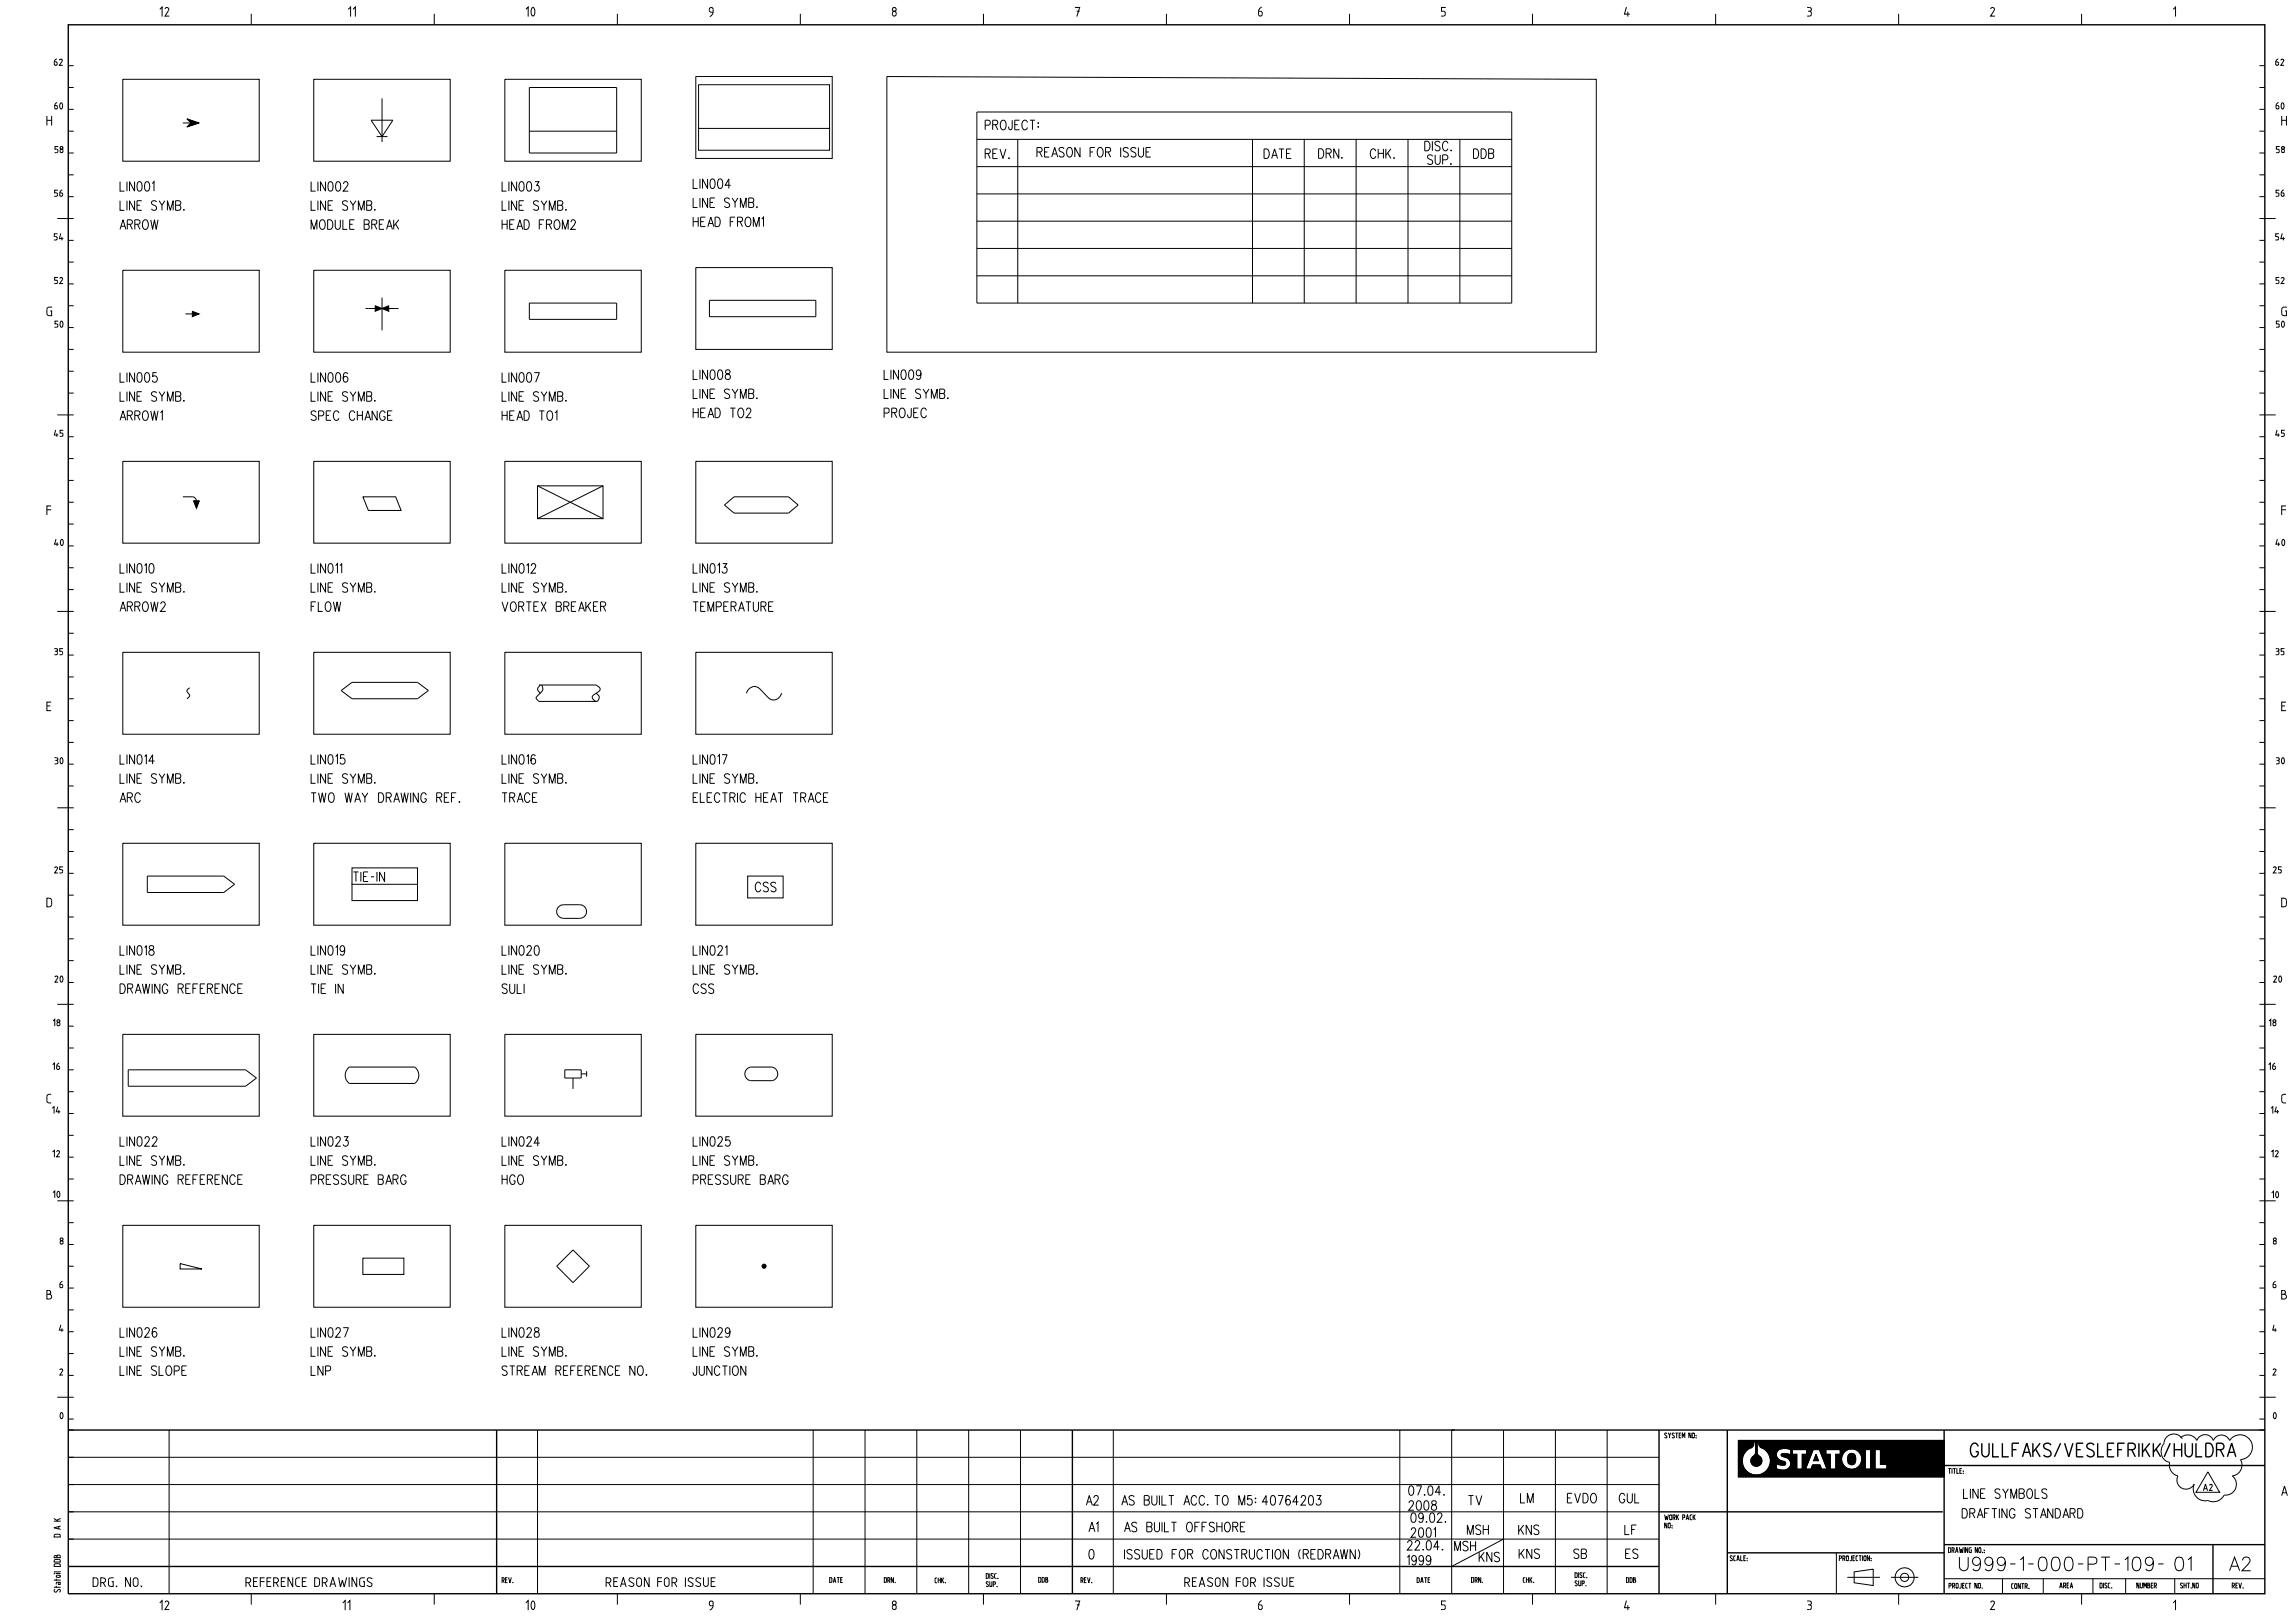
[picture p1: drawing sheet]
<svg xmlns="http://www.w3.org/2000/svg" width="841mm" height="594mm" viewBox="0 0 841 594" stroke-linecap="round" stroke-linejoin="round" font-family="sans-serif">
<defs><g id="words">
<g font-size="5">
<text x="722.1" y="533.8">GULLFAKS/VESLEFRIKK/HULDRA</text>
<text x="718" y="575.6">U999-1-000-PT-109-</text>
<text x="797" y="575.6">01</text>
<text x="817" y="575.6">A2</text>
</g>
<g font-size="3.5">
<text x="361" y="58.1">REV.</text>
<text x="463.2" y="58.1">DATE</text>
<text x="483.2" y="58">DRN.</text>
<text x="502.1" y="58.1">CHK.</text>
<text x="522.1" y="55.2">DISC.</text>
<text x="540" y="58.1">DDB</text>
<text x="523.1" y="60.2">SUP.</text>
<text x="44" y="70.1">LIN001</text>
<text x="114" y="70.1">LIN002</text>
<text x="184" y="70.1">LIN003</text>
<text x="254" y="69.1">LIN004</text>
<text x="44" y="77.1">LINE SYMB.</text>
<text x="114" y="77.1">LINE SYMB.</text>
<text x="184" y="77.1">LINE SYMB.</text>
<text x="254" y="76.1">LINE SYMB.</text>
<text x="254" y="83.1">HEAD FROM1</text>
<text x="44" y="84.1">ARROW</text>
<text x="114" y="84.1">MODULE BREAK</text>
<text x="184" y="84.1">HEAD FROM2</text>
<text x="44" y="140">LIN005</text>
<text x="114" y="140">LIN006</text>
<text x="184" y="140">LIN007</text>
<text x="254" y="139">LIN008</text>
<text x="324" y="139">LIN009</text>
<text x="44" y="147">LINE SYMB.</text>
<text x="114" y="147">LINE SYMB.</text>
<text x="184" y="147">LINE SYMB.</text>
<text x="254" y="146">LINE SYMB.</text>
<text x="324" y="146">LINE SYMB.</text>
<text x="44" y="154">ARROW1</text>
<text x="114" y="154">SPEC CHANGE</text>
<text x="184" y="154">HEAD TO1</text>
<text x="254" y="153">HEAD TO2</text>
<text x="324" y="153">PROJEC</text>
<text x="44" y="210">LIN010</text>
<text x="114" y="210">LIN011</text>
<text x="184" y="210">LIN012</text>
<text x="254" y="210">LIN013</text>
<text x="44" y="217">LINE SYMB.</text>
<text x="114" y="217">LINE SYMB.</text>
<text x="184" y="217">LINE SYMB.</text>
<text x="254" y="217">LINE SYMB.</text>
<text x="44" y="224">ARROW2</text>
<text x="114" y="224">FLOW</text>
<text x="184" y="224">VORTEX BREAKER</text>
<text x="254" y="224">TEMPERATURE</text>
<text x="44" y="280">LIN014</text>
<text x="114" y="280">LIN015</text>
<text x="184" y="280">LIN016</text>
<text x="254" y="280">LIN017</text>
<text x="44" y="287">LINE SYMB.</text>
<text x="114" y="287">LINE SYMB.</text>
<text x="184" y="287">LINE SYMB.</text>
<text x="254" y="287">LINE SYMB.</text>
<text x="44" y="294">ARC</text>
<text x="114" y="294">TWO WAY DRAWING REF.</text>
<text x="184" y="294">TRACE</text>
<text x="254" y="294">ELECTRIC HEAT TRACE</text>
<text x="129.5" y="323">TIE-IN</text>
<text x="276.8" y="326.8">CSS</text>
<text x="44" y="350">LIN018</text>
<text x="114" y="350">LIN019</text>
<text x="184" y="350">LIN020</text>
<text x="254" y="350">LIN021</text>
<text x="44" y="357">LINE SYMB.</text>
<text x="114" y="357">LINE SYMB.</text>
<text x="184" y="357">LINE SYMB.</text>
<text x="254" y="357">LINE SYMB.</text>
<text x="44" y="364">DRAWING REFERENCE</text>
<text x="114" y="364">TIE IN</text>
<text x="184" y="364">SULI</text>
<text x="254" y="364">CSS</text>
<text x="44" y="420">LIN022</text>
<text x="114" y="420">LIN023</text>
<text x="184" y="420">LIN024</text>
<text x="254" y="420">LIN025</text>
<text x="44" y="427">LINE SYMB.</text>
<text x="114" y="427">LINE SYMB.</text>
<text x="184" y="427">LINE SYMB.</text>
<text x="254" y="427">LINE SYMB.</text>
<text x="44" y="434">DRAWING REFERENCE</text>
<text x="114" y="434">PRESSURE BARG</text>
<text x="184" y="434">HGO</text>
<text x="254" y="434">PRESSURE BARG</text>
<text x="44" y="490">LIN026</text>
<text x="114" y="490">LIN027</text>
<text x="184" y="490">LIN028</text>
<text x="254" y="490">LIN029</text>
<text x="44" y="497">LINE SYMB.</text>
<text x="114" y="497">LINE SYMB.</text>
<text x="184" y="497">LINE SYMB.</text>
<text x="254" y="497">LINE SYMB.</text>
<text x="44" y="504">LINE SLOPE</text>
<text x="114" y="504">LNP</text>
<text x="184" y="504">STREAM REFERENCE NO.</text>
<text x="254" y="504">JUNCTION</text>
<text x="398.1" y="551.5">A2</text>
<text x="411.1" y="551.5">AS BUILT ACC. TO M5: 40764203</text>
<text x="516.2" y="548">07.04.</text>
<text x="538.1" y="551.5">TV</text>
<text x="557.2" y="550.7">LM</text>
<text x="574.4" y="550.7">EVDO</text>
<text x="593.4" y="550.7">GUL</text>
<text x="719.5" y="549.1">LINE SYMBOLS</text>
<text x="516.2" y="553.4">2008</text>
<text x="517.1" y="557.9">09.02.</text>
<text x="719" y="556.3">DRAFTING STANDARD</text>
<text x="399.1" y="561.3">A1</text>
<text x="412.1" y="561.3">AS BUILT OFFSHORE</text>
<text x="517.1" y="563.3">2001</text>
<text x="537.7" y="562.3">MSH</text>
<text x="556.5" y="562.3">KNS</text>
<text x="595.4" y="562.3">LF</text>
<text x="515.7" y="568">22.04.</text>
<text x="533" y="568.3">MSH</text>
<text x="399.1" y="571.3">0</text>
<text x="412.1" y="571.3">ISSUED FOR CONSTRUCTION (REDRAWN)</text>
<text x="515.7" y="573.5">1999</text>
<text x="542" y="572.3">KNS</text>
<text x="556.7" y="571.1">KNS</text>
<text x="576.7" y="571.1">SB</text>
<text x="595.7" y="571.1">ES</text>
</g>
<g font-size="2.5">
<text x="19.8" y="24.1">62</text>
<text x="833.8" y="24.1">62</text>
<text x="19.9" y="40.1">60</text>
<text x="833.9" y="40.1">60</text>
<text x="20" y="56.1">58</text>
<text x="834.1" y="56.1">58</text>
<text x="19.9" y="72.1">56</text>
<text x="833.9" y="72.1">56</text>
<text x="19.7" y="88.1">54</text>
<text x="833.8" y="88.1">54</text>
<text x="19.9" y="104.1">52</text>
<text x="833.9" y="104.1">52</text>
<text x="20" y="120.1">50</text>
<text x="834" y="120.1">50</text>
<text x="19.7" y="160">45</text>
<text x="833.8" y="160">45</text>
<text x="19.9" y="200">40</text>
<text x="833.9" y="200">40</text>
<text x="19.9" y="240">35</text>
<text x="833.9" y="240">35</text>
<text x="20" y="280">30</text>
<text x="834" y="280">30</text>
<text x="19.9" y="320">25</text>
<text x="832.9" y="320">25</text>
<text x="20" y="360">20</text>
<text x="833" y="360">20</text>
<text x="19.4" y="376">18</text>
<text x="831.5" y="376">18</text>
<text x="19.3" y="392">16</text>
<text x="831.3" y="392">16</text>
<text x="19.1" y="408">14</text>
<text x="832.2" y="408">14</text>
<text x="19.3" y="424">12</text>
<text x="832.3" y="424">12</text>
<text x="19.4" y="438.9">10</text>
<text x="832.4" y="439">10</text>
<text x="21.9" y="456">8</text>
<text x="832.9" y="456">8</text>
<text x="21.8" y="472">6</text>
<text x="832.8" y="472">6</text>
<text x="21.6" y="488">4</text>
<text x="832.7" y="488">4</text>
<text x="21.8" y="504">2</text>
<text x="832.8" y="504">2</text>
<text x="21.9" y="520">0</text>
<text x="832.9" y="520">0</text>
<text x="807.3" y="546.3">A2</text>
<text x="22.2" y="564.5" transform="rotate(-90 22.2 564.5)">D A K</text>
<text x="22.2" y="583.5" transform="rotate(-90 22.2 583.5)">Statoil DDB</text>
</g>
<g font-size="2">
<text x="610" y="527">SYSTEM NO:</text>
<text x="713.9" y="540">TITLE:</text>
<text x="610" y="557">WORK PACK</text>
<text x="610" y="560">NO:</text>
<text x="713.9" y="569">DRAWING NO.:</text>
<text x="634" y="572">SCALE:</text>
<text x="673.9" y="572">PROJECTION:</text>
<text x="183.9" y="580">REV.</text>
<text x="304" y="580">DATE</text>
<text x="324" y="580">DRN.</text>
<text x="342.6" y="580.1">CHK.</text>
<text x="361.3" y="578.5">DISC.</text>
<text x="361.3" y="581.5">SUP.</text>
<text x="380.5" y="579.9">DDB</text>
<text x="396" y="580">REV.</text>
<text x="519.2" y="580">DATE</text>
<text x="539.2" y="580">DRN.</text>
<text x="558.1" y="580">CHK.</text>
<text x="577.1" y="578.2">DISC.</text>
<text x="577.1" y="581.2">SUP.</text>
<text x="596" y="580">DDB</text>
<text x="754.7" y="582">AREA</text>
<text x="714.1" y="582.1">PROJECT NO.</text>
<text x="737.1" y="582.2">CONTR.</text>
<text x="769.5" y="582">DISC.</text>
<text x="782.9" y="582">NUMBER</text>
<text x="798.9" y="582">SHT.NO</text>
<text x="817.9" y="582">REV.</text>
</g>
</g></defs>
<g fill="none" stroke="#000" stroke-width=".37">
<path d="M58.5 3.5l.9-.9v3.5M60.5 3.3l.2-.4 .6-.2 .4 .3 .1 .6-1.3 2.3h1.5M92.1 5.1v4M127.6 3.5l.9-.9v3.5M129.4 3.5l.8-.9v3.5M159.1 5.1v4M192.7 3.5l.8-.9v3.5M194.9 2.9a.69 .69 0 0 1 .9 .1 .69 .69 0 0 1 .2 .8 1.37 1.37 0 0 1-.9 2l-.5-1.2zM226.2 5.1v4M261.3 4.5l-1.2-.3-.2-.8 .4-.6h.6l.3 .3 .1 1.4-.5 1.1-.7 .5M293.3 5.1v4M327.3 4.3l.7-.1 .4 .4v.8l-.5 .5-.5-.1-.4-.4z"/>
<path d="M360.4 5.1v4M393.9 2.7h1.7l-1 3.4M394.6 4.1h1M427.4 5.1v4M462.4 2.6l-.7 .4-.5 1.1v1.4l.4 .4 .6-.1 .4-.5-.1-.7-.6-.5h-.7M494.5 5.1v4M529.8 2.7h-1.6v1.4l1.1 .1 .3 .5v.7l-.4 .5h-1.1M561.6 5.1v4M596 2.6l-.7 2.6h1.9M596.5 4.3v1.8M628.7 5.1v4M662.2 2.7h1l.5 .4v.7l-.6 .3"/>
<path d="M662.6 4.1h.5M663.1 4.1l.6 .3 .1 1-.5 .5h-1.1M695.7 5.1v4M729.5 3.3l.2-.4 .5-.2 .5 .3 .1 .6-1.4 2.3h1.7M762.8 5.1v4M796.4 3.5l.8-.9v3.5M25 32.1h2M25 24.1h2M45 29.1h50v30h-50zM115 29.1h50v30h-50zM140 36v16M185 29.1h50v30h-50z"/>
<path d="M194 32.1h32v24h-32zM255 28h50v30.1h-50zM256 31.1h48v16h-48zM325 28l260 1.1v100h-260zM828 32.1h1.9M828 24.1h1.9M17.2 42.5v3.5M17.2 44.1h1.7M18.9 42.5v3.5M25 56.1h2M25 48.1h2M25 40.1h2"/>
<path d="M67 45.1h6M68.5 43.5l4.5 1.6-4.5 1.4 1.5-1.4zM68.6 43.6v.1M68.6 46.5h.1M68.7 43.6v.2M68.7 46.4v.1M68.8 43.7v.2M68.8 46.2v.3M68.9 43.7v.3M68.9 46.2v.2M69 43.7v.3M69 46v.4"/>
<path d="M69.1 43.8v.4M69.1 46v.4M69.2 43.8l.1 .5M69.3 45.7l-.1 .6M69.4 43.9v.6M69.4 45.7v.5M69.5 43.9v.7M69.5 45.6v.6M69.6 43.9v.7M69.6 45.4v.8M69.7 44v.8M69.7 45.4v.8"/>
<path d="M69.8 44v.9M69.8 45.3v.8M69.9 44v1M69.9 45.1v1M70 44v2M70.1 44.1v1.9M70.2 44.1v1.9M70.4 44.2l-.1 1.8M70.5 44.2v1.7M70.6 44.3v1.6M70.7 44.3v1.5M70.8 44.3v1.5"/>
<path d="M70.9 44.3v1.4M71 44.4v1.3M71.1 44.4v1.3M71.2 44.5v1.2M71.3 44.5v1.1M71.4 44.5v1.1M71.5 44.6v1M71.6 44.6v.9M71.7 44.6v.9M71.8 44.6v.8M71.9 44.7v.7M72 44.7v.7"/>
<path d="M72.1 44.8v.6M72.2 44.8v.5M72.3 44.8v.5M72.4 44.9v.4M72.5 44.9v.3M72.6 44.9v.3M72.7 45v.1M72.8 45v.1M72.9 45v.1M136 44h8l-4 6.1zM138 50.1h4M194 48.1h32"/>
<path d="M256 47.1v8h48v-8M358 41h196v70.1h-196zM358 51.1h196M361 45.9h1.2a.94 .94 0 0 0 .7-.9 .94 .94 0 0 0-.7-1h-1.2v3.6M363.8 45.7l1.6-.2 .2-.5-.2-.8-1.6-.2v3.6M364.7 45.7l.9 1.9M367.1 44.2l.3-.2a1.67 1.67 0 0 1 1.2 2.7 .91 .91 0 0 1-1.5 .7l-.5-1.2 .1-1.3zM370.9 44v2.7l-.2 .7h-.8l-.3-1M371.9 45.7h1M373 51.1v60M373.6 44h-1.7v3.6h1.7M376.5 44.9a1.04 1.04 0 0 0-1.2-.8 1.04 1.04 0 0 0-.8 1.3v.8a1.05 1.05 0 0 0 .7 1.3 1.05 1.05 0 0 0 1.3-.8"/>
<path d="M377.4 44h1.9M378.3 44v3.6M380 55.7l1.6-.2 .3-.4-.1-.7-.6-.4h-1.2v3.6M380.4 44.9v.3zM380.4 46.3v.4zM381 55.7l.9 1.9M382.8 55.7h1M384.5 54h-1.7v3.6h1.7M385.4 57.6l1.1-3.6 1.1 3.6M385.8 56.4h1.4M389.9 54.5a.98 .98 0 0 0-1-.5 .98 .98 0 0 0-.8 .9l.3 .5 1.3 .7 .2 .9a1.06 1.06 0 0 1-1.8 0M391.4 54.2l.3-.2a1.14 1.14 0 0 1 1.3 1.4v.8a1.09 1.09 0 0 1-1.1 1.4 1.09 1.09 0 0 1-1-1.4v-.8z"/>
<path d="M395.8 54v3.6l-1.9-3.6v3.6M399.5 55.7h1M401.2 54h-1.7v3.6M402.6 54.2l.3-.2a1.9 1.9 0 0 1 1.5 1.5 1.9 1.9 0 0 1-.7 1.9l-.3 .2a1.19 1.19 0 0 1-1.3-1.4v-.8zM405.1 55.7l1.6-.2 .3-.4-.3-.9-1.6-.2v3.6M406.1 55.7l.9 1.9M410.7 54v3.6M413.5 54.5a.98 .98 0 0 0-1.1-.5 .98 .98 0 0 0-.8 .9l.3 .5 1.3 .7 .3 .9a1.06 1.06 0 0 1-1.9 0M416.3 54.5a.93 .93 0 0 0-1.2-.5 .93 .93 0 0 0-.6 1.2l1.3 .7a.95 .95 0 0 1 .4 1.4 .95 .95 0 0 1-1.5 .1l-.3-.4M417.2 54v2.5a.95 .95 0 0 0 .9 1.1 .95 .95 0 0 0 1-1.1v-2.5M419.9 55.7h1.1M421.7 54h-1.8v3.6h1.8"/>
<path d="M459 51.1v60M477.9 51.1v60M497 51.1v60M516 51.1v60M535 51.1v60M828 56.1h1.9M828 48.1h1.9M828 40.1h1.9M836.1 44.1h1.8M836.1 42.5v3.5M837.9 42.5v3.5M25 72.1h2"/>
<path d="M25 64.1h2M358 71.1h196M358 61.1h196M828 72.1h1.9M828 64.1h1.9M21 80.1h6M25 96h2M25 88.1h2M45 99h50v30.1h-50zM115 99h50v30.1h-50zM185 99h50v30.1h-50zM255 98.1h50v29.9h-50z"/>
<path d="M358 91h196M358 81h196M828 80.1h5.9M828 96h1.9M828 88.1h1.9M19.1 112.5h-1.2l-.7 .6v1.9l.5 .6 1.2 .1v-1.8h-.5M25 112h2M25 104h2M68 115h3M71 114.5l1.3 .5-1.3 .5 .2-.5zM134 113.1h4M140 109.1v12"/>
<path d="M142 113.1h4M194 111.1h32v5.9h-32zM260 110h39v6.1h-39zM358 101.1h196M828 112h1.9M828 104h1.9M838 112.5h-1.2l-.6 .6-.1 1.9 .5 .6 1.3 .1v-1.8h-.5M25 136h2M25 128h2M25 120h2M828 136h1.9M828 128h1.9"/>
<path d="M828 120h1.9M21 152h6M25 144h2M828 152h5.9M828 144h1.9M25 176h2M25 168h2M25 160h2M45 169.1h50v29.9h-50zM115 169.1h50v29.9h-50zM185 169.1h50v29.9h-50zM197 178h24v12.1h-24z"/>
<path d="M197 178l24 12.1M221 178l-24 12.1M255 169.1h50v29.9h-50zM828 176h1.9M828 168h1.9M828 160h1.9M17.2 186.8h1.6M18.8 185.4h-1.6v3.3M25 192h2M25 184h2M67 182.1h3.4a1.5 1.5 0 0 1 1.6 1.4l.8 .8M71 183.5h2l-1 2.7z"/>
<path d="M71 183.6l1.4 1.5M71 183.8l1.4 1.4M71.1 183.5l1.4 1.5M71.1 184l1.3 1.3M71.2 183.5l1.3 1.3M71.2 184.3l1.1 1.1M71.3 183.5l1.3 1.3M71.3 184.5l1 1M71.4 184.7l.9 .9M71.5 183.5l1.1 1.2M71.5 185l.7 .7M71.6 185.2l.6 .6"/>
<path d="M71.6 183.5l1.1 1-.9-1M71.7 185.4l.4 .5M71.8 185.7l.3 .3M71.8 185.9l.3 .2M71.9 183.5l.8 .8M72 186.1v.1M72.2 183.5l.6 .7M72.3 183.5l.6 .5M72.5 183.5l.4 .5M72.6 183.5l.3 .3M72.8 183.5l.2 .2M72.9 183.5l.1 .2"/>
<path d="M133 182.1h12l2 4.9h-12zM265.5 185.1l3.5-3h20l3.5 3-3.5 2.9h-20zM828 192h1.9M828 184h1.9M836.1 186.8h1.6M837.7 185.4h-1.6v3.3M25 216h2M25 208h2M25 200h2M828 216h1.9M828 208h1.9M828 200h1.9"/>
<path d="M21 224h6M25 232.1h2M45 239h50v30h-50zM115 239h50v30h-50zM185 239h50v30h-50zM255 239h50v30h-50zM828 224h5.9M828 232.1h1.9M17.2 258.7h1.2M18.8 257.3h-1.6v3.1h1.6M25 256.1h2M25 248.1h2"/>
<path d="M25 240.1h2M69.5 252l-1 1 1 1.8-1 1.3M125 253l4-3h24l4 3-4 3.1h-24zM197.5 251h21l1 .8 .5 .7-.5 .8-2.1 1.4a1.28 1.28 0 0 0 .8 2.2 1.28 1.28 0 0 0 1.3-1.9l-1-1M198 251l-.7 .8a1.03 1.03 0 0 0 0 1.5l.7 .7M198.5 251a1.98 1.98 0 0 1-.5 3l-1.5 1.5 .1 .6 .9 .9h21M273.5 254a2.97 2.97 0 0 1 5-1.5l2.9 3a2.93 2.93 0 0 0 3 .8 2.93 2.93 0 0 0 2.1-2.3M828 256.1h1.9M828 248.1h1.9M828 240.1h1.9M836.1 258.7h1.3M837.7 257.3h-1.6v3.1h1.6"/>
<path d="M25 272.1h2M25 264.1h2M828 272.1h1.9M828 264.1h1.9M21 296h6M25 288h2M25 280h2M828 296h5.9M828 288h1.9M828 280h1.9M25 312h2M25 304h2"/>
<path d="M45 309h50v30h-50zM115 309h50v30h-50zM185 309h50v30h-50zM255 309h50v30h-50zM828 312h1.9M828 304h1.9M17.2 329.1l1.2 .1 .5 .6v1.8l-.6 .7h-1.1zM25 336h2M25 328h2M25 320h2M54 321h28l4 3-4 3h-28zM129 324v-6h24v6h-24v6h24v-6"/>
<path d="M204.9 332.1l.7-.4 .9-.2h6a2.5 2.5 0 0 1 2.5 2.5 2.5 2.5 0 0 1-2.5 2.5h-6a2.48 2.48 0 0 1-2.4-1.6 2.48 2.48 0 0 1 .8-2.8zM274 321h13v8h-13zM828 336h1.9M828 328h1.9M828 320h1.9M836.1 329.1l1.3 .1 .5 .6v1.8l-.6 .7h-1.2zM25 352h2M25 344h2M828 352h1.9M828 344h1.9M21 368h6M25 376h2"/>
<path d="M25 360h2M45 379h50v30h-50zM115 379h50v30h-50zM185 379h50v30h-50zM255 379h50v30h-50zM828 368h5.9M828 376h1.9M828 360h1.9M25 392h2M25 384h2M47 392h43l4 3-4 3h-43zM127.4 391.6l.6-.6h24a3.7 3.7 0 0 1 0 6h-24a3.7 3.7 0 0 1-.6-5.4z"/>
<path d="M207 392h6v3h-6zM210 395v4M213 393.5h2M215 392.5v2M273.5 391.9l1.5-.9h8a2.55 2.55 0 0 1 2 2.5 2.55 2.55 0 0 1-2 2.5h-8a2.53 2.53 0 0 1-1.5-4.1zM828 392h1.9M828 384h1.9M18.8 401h-1l-.6 .7 .1 2 .5 .4 1 .1M25 416h2M25 408h2M25 400h2M828 416h1.9"/>
<path d="M828 408h1.9M828 400h1.9M837.7 401h-1l-.6 .7 .1 2 .5 .4 1 .1M25 432h2M25 424h2M828 432h1.9M828 424h1.9M21 440h6M25 456h2M25 448h2M45 449h50v30h-50zM115 449h50v30h-50z"/>
<path d="M185 449h50v30h-50zM210 458l6 6-6 6-6-6zM255 449h50v30h-50zM828 440h5.9M828 456h1.9M828 448h1.9M17.2 474.3h.8a.87 .87 0 0 1 .9 .8 .87 .87 0 0 1-.9 .9h-.8v-3.1h.8l.5 .3v.7l-.6 .4M22.9 469.5l-.7 .5-.3 .8M25 480h2M25 472h2M25 464h2M66 463l8 2h-8z"/>
<path d="M133 461h15v6h-15zM828 480h1.9M828 472h1.9M828 464h1.9M833.9 469.5l-.7 .6-.2 .7M836.1 474.3h.9a.87 .87 0 0 1 .9 .8 .87 .87 0 0 1-.9 .9h-.9v-3.1h1l.4 .5-.1 .6-.6 .3M25 496h2M25 488h2M828 496h1.9M828 488h1.9M21 512h6M25 504h2"/>
<path d="M828 512h5.9M828 504h1.9M25 534h582.9M25 524h2M25 520h2M62 524v60M197 524v60M298 524v60M317 524v60M336 524v60M355 524v60M374 524v60"/>
<path d="M408 524v60M513 524v60M532 524v60M551 524v60M570 524v60M588.9 524v60M637 527.8h75.4v13.5h-75.4zM637.1 527.8v13.5M637.2 527.8v13.5M637.3 527.8v13.5M637.4 527.8v13.5M637.5 527.8v13.5"/>
<path d="M637.6 527.8v13.5M637.7 527.8v13.5M637.8 527.8v13.5M637.9 527.8v13.5M638 527.8v13.5M638.1 527.8v13.5M638.2 527.8v13.5M638.4 527.8v13.5M638.5 527.8v13.5M638.6 527.8v6.8M638.6 536.1v5.2M638.7 527.8v6.3"/>
<path d="M638.7 536.6v4.7M638.8 527.8v5.9M638.8 536.9v4.4M638.9 527.8v5.6M638.9 537.2v4.1M639 527.8v5.4M639 537.4v3.9M639.1 527.8v5.2M639.1 537.6v3.7M639.2 527.8v5M639.2 537.8v3.5M639.3 538v3.3"/>
<path d="M639.4 527.8l-.1 4.9M639.5 527.8v4.6M639.5 538.3v3M639.6 527.8v4.4M639.6 538.4v2.9M639.7 527.8v4.3M639.7 538.5v2.8M639.8 527.8v4.2M639.8 538.6v2.7M639.9 527.8v4.1M639.9 538.8v2.5M640 527.8v4"/>
<path d="M640 538.9v2.4M640.1 527.8v3.9M640.1 539v2.3M640.2 527.8v3.8M640.2 539.1v2.2M640.3 527.8v3.7M640.3 539.1v2.2M640.4 539.2v2.1M640.5 527.8l-.1 3.6M640.6 527.8v3.5M640.6 539.4v1.9M640.7 527.8v3.4"/>
<path d="M640.7 539.4v1.9M640.8 527.8v3.3M640.8 539.5v1.8M640.9 527.8v3.3M640.9 539.6v1.7M641 527.8v3.2M641 539.6v1.7M641.1 527.8v3.1M641.1 539.7v1.6M641.2 527.8v3.1M641.2 539.8v1.5M641.3 527.8v3"/>
<path d="M641.3 539.8v1.5M641.4 527.8v3M641.4 539.9v1.4M641.5 539.9v1.4M641.6 527.8l-.1 2.9a2.04 2.04 0 0 0 1.2-2.3h.6M641.6 534.9v.8M641.7 527.8v2.8M641.7 534.6v1.4M641.7 540v1.3M641.8 527.8v2.7M641.8 534.3v2M641.9 527.8v2.7"/>
<path d="M641.9 534.1v2.3M642 527.8v2.6M642 534v2.6M642 534a2.06 2.06 0 0 0 .2 2.8 2.06 2.06 0 0 0 2.8 0 2.06 2.06 0 0 0 .2-2.8M642.1 527.8v2.5M642.1 533.9v2.8M642.2 527.8v2.4M642.2 533.8v3M642.3 527.8v2.3M642.3 533.7v3.2M642.4 527.8v2.2M642.4 533.6v3.4"/>
<path d="M642.5 527.8v2M642.5 533.5v3.5M642.7 527.8l-.1 1.8M642.7 533.4v3.7M642.8 527.8v.6M642.8 533.3v3.9M642.9 527.8v.6M642.9 533.3v3.9M643 527.8v.6M643 533.1v4.2M643.1 527.8v.6M643.1 533v4.3"/>
<path d="M643.2 527.8v.6M643.2 532.8v4.5M643.3 527.8v4.8l-.3 .5-1 .9M643.3 532.4v4.9M643.4 527.8v9.6M643.5 527.8v9.6M643.6 527.8v9.6M643.7 527.8v9.6M643.8 527.8v9.6M643.9 532.1l.3 1 1 .9M644 527.8v.6M644 532.7v4.6"/>
<path d="M644.1 527.8v.6M644.1 533v4.3M644.2 527.8v.6M644.2 533.1v4.2M644.3 527.8v.6M644.3 533.2v4M644.4 527.8v.6M644.4 533.3v3.9M644.5 527.8v1.1M644.5 533.4v3.7M644.6 527.8v1.8M644.6 533.5v3.6"/>
<path d="M644.7 527.8v2M644.7 533.5v3.6M644.8 527.8v2.2M644.8 533.6v3.4M644.9 527.8l.1 2.4M644.9 533.7v3.2M645.1 527.8v2.5M645.1 533.9v2.8M645.2 527.8v2.6M645.2 534v2.6M645.3 527.8v2.7M645.3 534.1v2.4"/>
<path d="M645.4 527.8v2.7M645.4 534.2v2.1M645.5 527.8v2.8M645.5 534.4v1.8M645.5 540v1.3M645.6 527.8v2.9M645.6 534.7v1.2M645.6 539.9v1.4M645.7 527.8v2.9a2.04 2.04 0 0 1-1.2-2.3h-.6M645.7 539.9v1.4M645.8 527.8v3M645.8 539.9v1.4"/>
<path d="M645.9 527.8v3M645.9 539.8v1.5M646 527.8l.1 3.1M646.1 539.7v1.6M646.2 527.8v3.2M646.2 539.6v1.7M646.3 527.8v3.3M646.3 539.6v1.7M646.4 527.8v3.3M646.4 539.5v1.8M646.5 527.8v3.4M646.5 539.4v1.9"/>
<path d="M646.6 527.8v3.5M646.6 539.3v2M646.7 527.8v3.5M646.7 539.3v2M646.8 527.8v3.6M646.8 539.2v2.1M646.9 527.8v3.7M646.9 539.1v2.2M647 527.8v3.8M647 539.1v2.2M647.1 527.8l.1 4M647.2 538.8v2.5"/>
<path d="M647.3 527.8v4.1M647.3 538.8v2.5M647.4 527.8v4.2M647.4 538.6v2.7M647.5 527.8v4.3M647.5 538.5v2.8M647.6 527.8v4.4M647.6 538.4v2.9M647.7 527.8v4.6M647.7 538.2v3.1M647.8 527.8v4.7M647.8 538.1v3.2"/>
<path d="M647.9 527.8v4.9M647.9 538v3.3M648 527.8v5M648 537.8v3.5M648.1 527.8v5.2M648.1 537.6v3.7M648.2 527.8l.1 5.7M648.3 537.1v4.2M648.4 527.8v6M648.4 536.9v4.4M648.5 527.8v6.3M648.5 536.5v4.8"/>
<path d="M648.6 527.8v6.8M648.6 536v5.3M648.7 527.8v13.5M648.8 527.8v13.5M648.9 527.8v13.5M649 527.8v13.5M649.1 527.8v13.5M649.2 527.8v13.5M649.3 527.8v13.5M649.4 527.8v13.5M649.6 527.8v13.5M649.7 527.8v13.5"/>
<path d="M649.8 527.8v13.5M649.9 527.8v13.5M650 527.8v13.5M650.1 527.8v13.5M650.2 527.8v13.5M650.3 527.8v13.5M650.4 527.8v13.5M650.5 527.8v13.5M650.7 527.8v13.5M650.8 527.8v13.5M650.9 527.8v13.5M651 536.5l1.9 .4"/>
<path d="M651 538.1l.1 3.2M651 527.8v4.8M651 533.5v7.8M651.1 527.8v4.4M651.1 533.8v2.7M651.2 527.8v4.2M651.2 534v2.6M651.2 538.2v3.1M651.3 527.8v4.1M651.3 534.2v2.4M651.3 538.2v3.1M651.4 527.8v3.9"/>
<path d="M651.4 534.3v2.3M651.4 538.2v3.1M651.5 527.8v3.8M651.5 534.4v2.2M651.5 538.2v3.1M651.6 534.5l.1 2.2M651.6 538.3v3M651.7 527.8l-.1 3.7M651.8 527.8v3.5M651.8 534.7v2M651.8 538.3v3M651.9 527.8v3.5"/>
<path d="M651.9 534.8v2M651.9 538.4v2.9M652 527.8v3.4M652 534.9v1.9M652 538.4v2.9M652.1 527.8v3.3M652.1 534.9v1.9M652.1 538.4v2.9M652.2 527.8v3.3M652.2 535v1.8M652.2 538.4v2.9M652.3 527.8v3.3"/>
<path d="M652.3 535v1.9M652.3 538.5v2.8M652.4 527.8v3.3M652.4 535.1v1.8M652.4 538.5v2.8M652.5 527.8v3.2M652.5 535.2v1.7M652.5 538.5v2.8M652.6 527.8v3.2M652.6 535.2v1.7M652.6 538.5v2.8M652.7 527.8v3.2"/>
<path d="M652.7 535.2v1.7M652.7 538.5v2.8M652.8 532.7v.9M652.9 527.8v3.2M652.9 532.7v1M652.9 535.3v1.6M652.9 538.5v2.8M653 527.8v3.1M653 532.6v1.1M653 535.3v1.6M653 538.5v2.8M653.1 527.8v3.1"/>
<path d="M653.1 532.6v1.2M653.1 535.3v1.6M653.1 538.6v2.7M653.2 532.6v1.2a2.79 2.79 0 0 1 3 3.1 2.46 2.46 0 0 1-2.1 1.7v2.7M653.2 527.8v3.1M653.2 535.4v1.5M653.2 538.6v2.7M653.3 527.8l-.1 3.1a2.22 2.22 0 0 0-2.3 2.2 2.22 2.22 0 0 0 2.2 2.3l.9 .1 .4 .6-.3 .8h-1.2M653.3 532.6v1.2M653.3 535.4v1.5M653.3 538.6v2.7M653.4 527.8v3.1"/>
<path d="M653.4 532.6v1.2M653.4 535.4v1.5M653.4 538.6v2.7M653.5 527.8v3.1M653.5 532.6v1.2M653.5 535.4v1.5M653.5 538.6v2.7M653.6 527.8v3.1M653.6 532.6v1.3M653.6 535.5v1.4M653.6 538.6v2.7M653.7 527.8v3.1"/>
<path d="M653.7 532.6v1.3M653.7 535.5v1.4M653.7 538.6v2.7M653.8 527.8v3.1M653.8 532.6l.1 1.4M653.8 535.5v1.4M653.8 538.6v2.7M654 527.8v3.1M654 532.6v1.4M654 535.6v1.3M654 538.6v2.7M654.1 527.8v3.1"/>
<path d="M654.1 532.6v1.4M654.1 535.6v1.3M654.2 527.8v3.1M654.2 532.6v1.4M654.2 535.7v1.1M654.2 538.5v2.8M654.3 527.8v3.1M654.3 532.6v1.5M654.3 535.9v.7M654.3 538.5v2.8M654.4 527.8v3.1M654.4 532.6v1.5"/>
<path d="M654.4 538.5v2.8M654.5 527.8v3.2M654.5 532.6v1.5M654.5 538.5v2.8M654.6 527.8v3.2M654.6 532.6v1.6M654.6 538.5v2.8M654.7 527.8v3.2M654.7 532.6v1.6M654.7 538.4v2.9M654.8 527.8v3.2M654.8 532.6v1.6"/>
<path d="M654.8 538.4v2.9M654.9 527.8v3.2M654.9 532.7l.1 1.6M655 538.3v3M655.1 527.8v3.2M655.1 532.7v1.7M655.1 538.2v3.1M655.2 527.8v3.3M655.2 532.7v1.7M655.2 538.2v3.1M655.3 527.8v3.3M655.3 532.7v1.8"/>
<path d="M655.3 538.1v3.2M655.4 527.8v3.3M655.4 532.7v1.9M655.4 538v3.3M655.5 527.8v3.3M655.5 532.7v2M655.5 538v3.3M655.6 527.8v3.3M655.6 532.7v2.1M655.6 537.8v3.5M655.7 527.8v3.3M655.7 532.8v2.1"/>
<path d="M655.7 537.7v3.6M655.8 527.8v3.4M655.8 532.8v2.3M655.8 537.6v3.7M655.9 527.8v3.4M655.9 532.8v2.4M655.9 537.4v3.9M656 527.8l.2 3.5M656 532.8v2.7M656 537.3v4M656.1 527.8v3.4M656.1 532.8v2.9"/>
<path d="M656.1 537v4.3M656.2 527.8v8.4M656.2 536.6v4.7M656.3 527.8v13.5M656.4 527.8v13.5M656.5 527.8v13.5M656.6 527.8v13.5M656.7 527.8v13.5M656.8 531.2h5.3v1.7h-1.7v5.4h-1.9v-5.4h-1.7zM656.8 527.8v13.5M656.9 527.8v3.4M656.9 532.9v8.4"/>
<path d="M657 527.8v3.4M657 532.9v8.4M657.1 527.8v3.4M657.1 532.9v8.4M657.2 527.8v3.4M657.2 532.9v8.4M657.3 527.8v3.4M657.3 532.9v8.4M657.4 527.8v3.4M657.4 532.9v8.4M657.5 527.8v3.4M657.5 532.9v8.4"/>
<path d="M657.6 527.8v3.4M657.6 532.9v8.4M657.7 527.8v3.4M657.7 532.9v8.4M657.8 527.8v3.4M657.8 532.9v8.4M657.9 527.8v3.4M657.9 532.9v8.4M658 527.8v3.4M658 532.9v8.4M658.1 527.8v3.4M658.1 532.9v8.4"/>
<path d="M658.2 527.8v3.4M658.2 532.9v8.4M658.3 527.8v3.4M658.3 532.9v8.4M658.4 527.8v3.4M658.4 532.9v8.4M658.5 527.8v3.4M658.5 538.3v3M658.6 527.8v3.4M658.6 538.3v3M658.7 527.8v3.4M658.7 538.3v3"/>
<path d="M658.8 527.8v3.4M658.8 538.3v3M658.9 527.8v3.4M658.9 538.3v3M659 527.8v3.4M659 538.3v3M659.1 527.8v3.4M659.1 538.3v3M659.2 527.8v3.4M659.2 538.3v3M659.3 527.8v3.4M659.3 538.3v3"/>
<path d="M659.4 527.8v3.4M659.4 538.3v3M659.5 527.8v3.4M659.5 538.3v3M659.6 527.8v3.4M659.6 538.3v3M659.7 527.8v3.4M659.7 538.3v3M659.8 527.8v3.4M659.8 538.3v3M659.9 527.8v3.4M659.9 538.3v3"/>
<path d="M660 527.8v3.4M660 538.3v3M660.1 527.8v3.4M660.1 538.3v3M660.2 527.8v3.4M660.2 538.3v3M660.3 527.8v3.4M660.3 538.3v3M660.4 527.8v3.4M660.4 538.3v3M660.5 527.8v3.4M660.5 532.9v8.4"/>
<path d="M660.6 527.8v3.4M660.6 532.9v8.4M660.7 527.8v3.4M660.7 532.9v8.4M660.8 527.8v3.4M660.8 532.9v8.4M660.9 527.8v3.4M660.9 532.9v8.4M661 527.8v3.4M661 532.9v8.4M661.1 527.8v3.4M661.1 532.9v8.4"/>
<path d="M661.2 527.8v3.4M661.2 532.9v8.4M661.3 527.8v3.4M661.3 532.9v8.4M661.4 527.8v3.4M661.4 532.9v8.4M661.5 527.8v3.4M661.5 532.9v8.4M661.6 527.8v3.4M661.6 532.9v8.4M661.7 527.8v3.4M661.7 532.9v8.4"/>
<path d="M661.8 527.8v3.4M661.8 532.9v5.1M661.8 538.3v3M661.9 527.8v3.4M661.9 532.9v4.8M661.9 538.3v3M662 527.8v3.4M662 532.9v4.5M662 538.3v3M662.1 527.8v9.4M662.1 538.3v3M662.2 527.8v9.1"/>
<path d="M662.2 538.3v3M662.3 527.8v8.9M662.3 538.3v3M662.4 527.8v8.6M662.4 538.3v3M662.5 527.8v8.4M662.5 538.3v3M662.6 527.8v8.1M662.6 538.3v3M662.7 527.8v7.9M662.7 538.3v3M662.8 527.8v7.6"/>
<path d="M662.8 538.3v3M662.9 527.8v7.4M662.9 538.3v3M663 527.8v7.1M663 538.3v3M663.1 527.8v6.8M663.1 538.3v3M663.2 527.8v6.6M663.2 538.3v3M663.3 527.8v6.3M663.3 538.3v3M663.4 527.8v6.1"/>
<path d="M663.4 538.3v3M663.5 527.8v5.8M663.5 538.3v3M663.6 527.8v5.6M663.6 538.3v3M663.7 527.8v5.3M663.7 538.1v3.2M663.8 527.8v5.1M663.8 537.8v3.5M663.9 527.8v4.8M663.9 537.6v3.7M664 527.8v4.6"/>
<path d="M664 537.3v4M664.1 527.8v4.3M664.1 537.1v4.2M664.2 527.8v4.1M664.2 536.9v4.4M664.3 527.8v3.8M664.3 536.8v4.5M664.4 527.8v3.5M664.4 536.8v4.5M664.5 531.2h2.2l2.8 7.1h-2l-.6-1.5h-2.7l-.6 1.5h-1.9zM664.5 527.8v3.4M664.5 536.8v4.5"/>
<path d="M664.6 527.8v3.4M664.6 536.8v4.5M664.7 527.8v3.4M664.7 535v.3M664.7 536.8v4.5M664.8 527.8v3.4M664.8 534.7v.6M664.8 536.8v4.5M664.9 527.8v3.4M664.9 534.5v.8M664.9 536.8v4.5M665 527.8v3.4"/>
<path d="M665 534.2v1.1M665 536.8v4.5M665.1 527.8v3.4M665.1 533.9v1.4M665.1 536.8v4.5M665.2 527.8v3.4M665.2 533.7v1.6M665.2 536.8v4.5M665.3 527.8v3.4M665.3 533.4v1.9M665.3 536.8v4.5M665.4 527.8v3.4"/>
<path d="M665.4 533.1v2.2M665.4 536.8v4.5M665.5 532.9l.9 2.4h-1.8zM665.5 527.8v3.4M665.5 532.9v2.4M665.5 536.8v4.5M665.6 527.8v3.4M665.6 533.1v2.2M665.6 536.8v4.5M665.7 527.8v3.4M665.7 533.4v1.9M665.7 536.8v4.5"/>
<path d="M665.8 527.8v3.4M665.8 533.7v1.6M665.8 536.8v4.5M665.9 527.8v3.4M665.9 533.9v1.4M665.9 536.8v4.5M666 527.8v3.4M666 534.2v1.1M666 536.8v4.5M666.1 527.8v3.4M666.1 534.5v.8M666.1 536.8v4.5"/>
<path d="M666.2 527.8v3.4M666.2 534.7v.6M666.2 536.8v4.5M666.3 527.8v3.4M666.3 535v.3M666.3 536.8v4.5M666.4 527.8v3.4M666.4 536.8v4.5M666.5 527.8v3.4M666.5 536.8v4.5M666.6 527.8v3.4M666.6 536.8v4.5"/>
<path d="M666.7 527.8v3.4M666.7 536.8v4.5M666.8 527.8v3.7M666.8 536.8v4.5M666.9 527.8v3.9M666.9 536.8v4.5M667 527.8v4.2M667 536.9v4.4M667.1 527.8v4.4M667.1 537.2v4.1M667.2 527.8v4.7M667.2 537.4v3.9"/>
<path d="M667.3 527.8v4.9M667.3 537.7v3.6M667.4 527.8v5.2M667.4 538v3.3M667.5 527.8v5.5M667.5 538.2v3.1M667.6 527.8v5.7M667.6 538.3v3M667.7 527.8v6M667.7 538.3v3M667.8 527.8l.1 6.5M667.8 538.3v3"/>
<path d="M668 527.8v6.7M668 538.3v3M668.1 527.8v7M668.1 538.3v3M668.2 527.8v7.2M668.2 538.3v3M668.3 527.8v7.5M668.3 538.3v3M668.4 527.8v7.7M668.4 538.3v3M668.5 527.8v8M668.5 538.3v3"/>
<path d="M668.6 527.8v8.2M668.6 538.3v3M668.7 527.8v8.5M668.7 538.3v3M668.8 527.8v8.8M668.8 538.3v3M668.9 527.8l.1 9.3M668.9 538.3v3M669.1 531.2h5.2v1.7h-1.6v5.4h-2v-5.4h-1.6zM669.1 527.8v9.5M669.1 538.3v3M669.2 527.8v3.4"/>
<path d="M669.2 532.9v4.7M669.2 538.3v3M669.3 527.8v3.4M669.3 532.9v4.9M669.3 538.3v3M669.4 527.8v3.4M669.4 532.9v5.2M669.4 538.3v3M669.5 527.8v3.4M669.5 532.9v8.4M669.6 527.8v3.4M669.6 532.9v8.4"/>
<path d="M669.7 527.8v3.4M669.7 532.9v8.4M669.8 527.8v3.4M669.8 532.9v8.4M669.9 527.8v3.4M669.9 532.9v8.4M670 527.8v3.4M670 532.9v8.4M670.2 527.8v3.4M670.2 532.9v8.4M670.3 527.8v3.4M670.3 532.9v8.4"/>
<path d="M670.4 527.8v3.4M670.4 532.9v8.4M670.5 527.8v3.4M670.5 532.9v8.4M670.6 527.8v3.4M670.6 532.9v8.4M670.7 527.8v3.4M670.7 532.9v8.4M670.8 527.8v3.4M670.8 538.3v3M670.9 527.8v3.4M670.9 538.3v3"/>
<path d="M671 527.8v3.4M671 538.3v3M671.1 527.8v3.4M671.1 538.3v3M671.3 527.8v3.4M671.3 538.3v3M671.4 527.8v3.4M671.4 538.3v3M671.5 527.8v3.4M671.5 538.3v3M671.6 527.8v3.4M671.6 538.3v3"/>
<path d="M671.7 527.8v3.4M671.7 538.3v3M671.8 527.8v3.4M671.8 538.3v3M671.9 527.8v3.4M671.9 538.3v3M672 527.8v3.4M672 538.3v3M672.1 527.8v3.4M672.1 538.3v3M672.2 527.8v3.4M672.2 538.3v3"/>
<path d="M672.4 527.8v3.4M672.4 538.3v3M672.5 527.8v3.4M672.5 538.3v3M672.6 527.8v3.4M672.6 538.3v3M672.7 527.8v3.4M672.7 538.3v3M672.8 527.8v3.4M672.8 532.9v8.4M672.9 527.8v3.4M672.9 532.9v8.4"/>
<path d="M673 527.8v3.4M673 532.9v8.4M673.1 527.8v3.4M673.1 532.9v8.4M673.2 527.8v3.4M673.2 532.9v8.4M673.3 527.8v3.4M673.3 532.9v8.4M673.4 527.8v3.4M673.4 532.9v8.4M673.6 527.8v3.4M673.6 532.9v8.4"/>
<path d="M673.7 527.8v3.4M673.7 532.9v8.4M673.8 527.8v3.4M673.8 532.9v8.4M673.9 527.8v3.4M673.9 532.9v8.4M674 527.8v3.4M674 532.9v8.4M674.1 527.8v3.4M674.1 532.9v8.4M674.2 527.8v3.4M674.2 532.9v8.4"/>
<path d="M674.3 527.8v3.4M674.3 532.9v8.4M674.4 527.8v13.5M674.5 527.8v13.5M674.7 527.8v13.5M674.8 527.8v13.5M674.9 527.8v13.5M675 527.8v6.3M675 535.2v6.1M675.1 527.8v5.9M675.1 535.7v5.6M675.2 527.8v5.6"/>
<path d="M675.2 536v5.3M675.3 527.8v5.3M675.3 536.2v5.1M675.4 527.8v5.2M675.4 536.4v4.9M675.5 527.8v5M675.5 536.6v4.7M675.6 536.7v4.6M675.7 527.8l-.1 4.8M675.8 527.8v4.6M675.8 537v4.3M675.9 527.8v4.4"/>
<path d="M675.9 537.1v4.2M676 527.8v4.4M676 537.2v4.1M676.1 527.8v4.3M676.1 537.3v4M676.2 527.8v4.1M676.2 537.4v3.9M676.3 527.8v4.1M676.3 537.5v3.8M676.4 527.8v4M676.4 537.5v3.8M676.5 527.8v3.9"/>
<path d="M676.5 537.6v3.7M676.6 527.8v3.8M676.6 537.7v3.6M676.7 537.7v3.6M676.8 527.8l-.1 3.8M676.9 527.8v3.7M676.9 537.9v3.4M677 527.8v3.6M677 537.9v3.4M677 533.9v1.5M677.1 527.8v3.6M677.1 538v3.3"/>
<path d="M677.2 533.4v2.5M677.2 527.8v3.5M677.2 538v3.3M677.3 527.8v3.5M677.3 538v3.3M677.3 533v3.3M677.4 527.8v3.5M677.4 538.1v3.2M677.5 532.9v3.5M677.5 527.8v3.4M677.5 538.1v3.2M677.5 532.8v3.7"/>
<path d="M677.6 527.8v3.4M677.6 538.1v3.2M677.6 532.7v3.9M677.7 527.8v3.4M677.7 538.2v3.1M677.8 532.7v4M677.8 527.8v3.3M677.8 538.2v3.1M677.8 532.6v4.1M677.9 532.6v4.2M678 527.8v3.3M678 538.2v3.1"/>
<path d="M678.1 532.5v4.3M678.1 527.8v3.3M678.1 538.2v3.1M678.1 532.5v4.4M678.2 527.8v3.3M678.2 538.2v3.1M678.3 532.4v4.5M678.3 527.8v3.3M678.3 538.2v3.1M678.4 527.8v3.3M678.4 538.2v3.1M678.4 532.4v4.5"/>
<path d="M678.5 527.8v3.3M678.5 538.2v3.1M678.6 532.4v4.5M678.6 527.8v3.3M678.6 538.2v3.1M678.7 527.8v3.3M678.7 538.2v3.1M678.7 532.4v4.5M678.8 527.8v3.3M678.8 538.2v3.1M678.9 532.4v4.5M678.9 527.8v3.3"/>
<path d="M678.9 538.2v3.1M678.9 532.5v4.4M679 527.8v3.3M679 538.2v3.1M679 532.5v4.3M679.1 527.8v3.3M679.1 538.2v3.1M679.2 532.5v4.3M679.2 527.8v3.3M679.2 538.2v3.1M679.2 532.6v4.1M679.3 527.8v3.3"/>
<path d="M679.3 538.2v3.1M679.4 532.7v4M679.4 527.8v3.4M679.4 538.2v3.1M679.4 532.7v3.9M679.5 527.8v3.4M679.5 538.1v3.2M679.5 532.8v3.8M679.6 527.8v3.4M679.6 538.1v3.2M679.7 532.9v3.5M679.7 527.8v3.5"/>
<path d="M679.7 538.1v3.2M679.7 533v3.3M679.8 527.8v3.5M679.8 538v3.3M679.8 533.2v2.9M679.9 527.8v3.5M679.9 538v3.3M680 533.4v2.6M680 527.8v3.6M680 538v3.3M680 533.9v1.5M680.1 527.8v3.6"/>
<path d="M680.1 537.9v3.4M680.2 527.8v3.7M680.2 537.9v3.4M680.3 527.8v3.7M680.3 537.8v3.5M680.4 527.8v3.8M680.4 537.7v3.6M680.5 527.8v3.8M680.5 537.7v3.6M680.6 527.8v3.9M680.6 537.6v3.7M680.7 527.8v4"/>
<path d="M680.7 537.6v3.7M680.8 527.8v4.1M680.8 537.5v3.8M680.9 527.8v4.1M680.9 537.4v3.9M681 527.8v4.3M681 537.3v4M681.1 527.8v4.4M681.1 537.2v4.1M681.2 527.8v4.4M681.2 537.1v4.2M681.3 527.8v4.6"/>
<path d="M681.3 537v4.3M681.4 527.8v4.7M681.4 536.9v4.4M681.5 527.8v4.8M681.5 536.7v4.6M681.6 527.8v5M681.6 536.6v4.7M681.7 527.8v5.2M681.7 536.4v4.9M681.8 527.8v5.3M681.8 536.2v5.1M681.9 527.8v5.6"/>
<path d="M681.9 536v5.3M682 527.8v5.8M682 535.7v5.6M682.1 527.8v6.3M682.1 535.2v6.1M682.2 527.8v13.5M682.3 527.8v13.5M682.4 527.8v13.5M682.5 527.8v13.5M682.6 527.8v13.5M682.7 527.8v13.5M682.8 527.8v13.5"/>
<path d="M682.9 527.8v13.5M683 527.8v13.5M683.1 527.8v13.5M683.2 527.8v13.5M683.3 527.8v13.5M683.4 527.8v13.5M683.5 531.2h2v7.1h-2zM683.5 527.8v13.5M683.6 527.8v3.4M683.6 538.3v3M683.7 527.8v3.4M683.7 538.3v3"/>
<path d="M683.8 527.8v3.4M683.8 538.3v3M683.9 527.8v3.4M683.9 538.3v3M684 527.8v3.4M684 538.3v3M684.1 527.8v3.4M684.1 538.3v3M684.2 527.8v3.4M684.2 538.3v3M684.3 527.8v3.4M684.3 538.3v3"/>
<path d="M684.4 527.8v3.4M684.4 538.3v3M684.5 527.8v3.4M684.5 538.3v3M684.6 527.8v3.4M684.6 538.3v3M684.7 527.8v3.4M684.7 538.3v3M684.8 527.8v3.4M684.8 538.3v3M684.9 527.8v3.4M684.9 538.3v3"/>
<path d="M685 527.8v3.4M685 538.3v3M685.1 527.8v3.4M685.1 538.3v3M685.2 527.8v3.4M685.2 538.3v3M685.3 527.8v3.4M685.3 538.3v3M685.4 527.8v3.4M685.4 538.3v3M685.5 527.8v13.5M685.6 527.8v13.5"/>
<path d="M685.7 527.8v13.5M685.8 527.8v13.5M685.9 527.8v13.5M686 527.8v13.5M686.1 527.8v13.5M686.2 527.8v13.5M686.3 527.8v13.5M686.4 527.8v13.5M686.5 527.8v13.5M686.6 527.8v13.5M686.7 527.8v13.5M686.8 527.8v13.5"/>
<path d="M686.9 527.8v13.5M687 527.8v13.5M687.1 531.2h2v5.4h2.3v1.7h-4.3zM687.1 527.8v13.5M687.2 527.8v3.4M687.2 538.3v3M687.3 527.8v3.4M687.3 538.3v3M687.4 527.8v3.4M687.4 538.3v3M687.5 527.8v3.4M687.5 538.3v3"/>
<path d="M687.6 527.8v3.4M687.6 538.3v3M687.7 527.8v3.4M687.7 538.3v3M687.8 527.8v3.4M687.8 538.3v3M687.9 527.8v3.4M687.9 538.3v3M688 527.8v3.4M688 538.3v3M688.1 527.8v3.4M688.1 538.3v3"/>
<path d="M688.2 527.8v3.4M688.2 538.3v3M688.3 527.8v3.4M688.3 538.3v3M688.4 527.8v3.4M688.4 538.3v3M688.5 527.8v3.4M688.5 538.3v3M688.6 527.8v3.4M688.6 538.3v3M688.7 527.8v3.4M688.7 538.3v3"/>
<path d="M688.8 527.8v3.4M688.8 538.3v3M688.9 527.8v3.4M688.9 538.3v3M689 527.8v3.4M689 538.3v3M689.1 527.8v8.8M689.1 538.3v3M689.2 527.8v8.8M689.2 538.3v3M689.3 527.8v8.8M689.3 538.3v3"/>
<path d="M689.4 527.8v8.8M689.4 538.3v3M689.5 527.8v8.8M689.5 538.3v3M689.6 527.8v8.8M689.6 538.3v3M689.7 527.8v8.8M689.7 538.3v3M689.8 527.8v8.8M689.8 538.3v3M689.9 527.8v8.8M689.9 538.3v3"/>
<path d="M690 527.8v8.8M690 538.3v3M690.1 527.8v8.8M690.1 538.3v3M690.2 527.8v8.8M690.2 538.3v3M690.3 527.8v8.8M690.3 538.3v3M690.4 527.8v8.8M690.4 538.3v3M690.5 527.8v8.8M690.5 538.3v3"/>
<path d="M690.6 527.8v8.8M690.6 538.3v3M690.7 527.8v8.8M690.7 538.3v3M690.9 527.8v8.8M690.9 538.3v3M691 527.8v8.8M691 538.3v3M691.1 527.8v8.8M691.1 538.3v3M691.2 527.8v8.8M691.2 538.3v3"/>
<path d="M691.3 527.8v8.8M691.3 538.3v3M691.4 527.8v8.8M691.4 538.3v3M691.5 527.8v13.5M691.6 527.8v13.5M691.7 527.8v13.5M691.8 527.8v13.5M692 527.8v13.5M692.1 527.8v13.5M692.2 527.8v13.5M692.3 527.8v13.5"/>
<path d="M692.4 527.8v13.5M692.5 527.8v13.5M692.6 527.8v13.5M692.7 527.8v13.5M692.8 527.8v13.5M692.9 527.8v13.5M693.1 527.8v13.5M693.2 527.8v13.5M693.3 527.8v13.5M693.4 527.8v13.5M693.5 527.8v13.5M693.6 527.8v13.5"/>
<path d="M693.7 527.8v13.5M693.8 527.8v13.5M693.9 527.8v13.5M694 527.8v13.5M694.2 527.8v13.5M694.3 527.8v13.5M694.4 527.8v13.5M694.5 527.8v13.5M694.6 527.8v13.5M694.7 527.8v13.5M694.8 527.8v13.5M694.9 527.8v13.5"/>
<path d="M695 527.8v13.5M695.1 527.8v13.5M695.3 527.8v13.5M695.4 527.8v13.5M695.5 527.8v13.5M695.6 527.8v13.5M695.7 527.8v13.5M695.8 527.8v13.5M695.9 527.8v13.5M696 527.8v13.5M696.1 527.8v13.5M696.2 527.8v13.5"/>
<path d="M696.3 527.8v13.5M696.5 527.8v13.5M696.6 527.8v13.5M696.7 527.8v13.5M696.8 527.8v13.5M696.9 527.8v13.5M697 527.8v13.5M697.1 527.8v13.5M697.2 527.8v13.5M697.3 527.8v13.5M697.4 527.8v13.5M697.6 527.8v13.5"/>
<path d="M697.7 527.8v13.5M697.8 527.8v13.5M697.9 527.8v13.5M698 527.8v13.5M698.1 527.8v13.5M698.2 527.8v13.5M698.3 527.8v13.5M698.4 527.8v13.5M698.5 527.8v13.5M698.7 527.8v13.5M698.8 527.8v13.5M698.9 527.8v13.5"/>
<path d="M699 527.8v13.5M699.1 527.8v13.5M699.2 527.8v13.5M699.3 527.8v13.5M699.4 527.8v13.5M699.5 527.8v13.5M699.6 527.8v13.5M699.8 527.8v13.5M699.9 527.8v13.5M700 527.8v13.5M700.1 527.8v13.5M700.2 527.8v13.5"/>
<path d="M700.3 527.8v13.5M700.4 527.8v13.5M700.5 527.8v13.5M700.6 527.8v13.5M700.7 527.8v13.5M700.9 527.8v13.5M701 527.8v13.5M701.1 527.8v13.5M701.2 527.8v13.5M701.3 527.8v13.5M701.4 527.8v13.5M701.5 527.8v13.5"/>
<path d="M701.6 527.8v13.5M701.7 527.8v13.5M701.8 527.8v13.5M702 527.8v13.5M702.1 527.8v13.5M702.2 527.8v13.5M702.3 527.8v13.5M702.4 527.8v13.5M702.5 527.8v13.5M702.6 527.8v13.5M702.7 527.8v13.5M702.8 527.8v13.5"/>
<path d="M702.9 527.8v13.5M703 527.8v13.5M703.1 527.8v13.5M703.2 527.8v13.5M703.3 527.8v13.5M703.4 527.8v13.5M703.5 527.8v13.5M703.6 527.8v13.5M703.7 527.8v13.5M703.8 527.8v13.5M703.9 527.8v13.5M704 527.8v13.5"/>
<path d="M704.1 527.8v13.5M704.2 527.8v13.5M704.3 527.8v13.5M704.4 527.8v13.5M704.5 527.8v13.5M704.6 527.8v13.5M704.7 527.8v13.5M704.8 527.8v13.5M704.9 527.8v13.5M705 527.8v13.5M705.1 527.8v13.5M705.2 527.8v13.5"/>
<path d="M705.3 527.8v13.5M705.4 527.8v13.5M705.5 527.8v13.5M705.6 527.8v13.5M705.7 527.8v13.5M705.8 527.8v13.5M705.9 527.8v13.5M706 527.8v13.5M706.1 527.8v13.5M706.2 527.8v13.5M706.3 527.8v13.5M706.5 527.8v13.5"/>
<path d="M706.6 527.8v13.5M706.7 527.8v13.5M706.8 527.8v13.5M706.9 527.8v13.5M707 527.8v13.5M707.1 527.8v13.5M707.2 527.8v13.5M707.3 527.8v13.5M707.4 527.8v13.5M707.6 527.8v13.5M707.7 527.8v13.5M707.8 527.8v13.5"/>
<path d="M707.9 527.8v13.5M708 527.8v13.5M708.1 527.8v13.5M708.2 527.8v13.5M708.3 527.8v13.5M708.4 527.8v13.5M708.5 527.8v13.5M708.6 527.8v13.5M708.7 527.8v13.5M708.8 527.8v13.5M708.9 527.8v13.5M709 527.8v13.5"/>
<path d="M709.1 527.8v13.5M709.2 527.8v13.5M709.3 527.8v13.5M709.4 527.8v13.5M709.5 527.8v13.5M709.6 527.8v13.5M709.7 527.8v13.5M709.8 527.8v13.5M709.9 527.8v13.5M710 527.8v13.5M710.1 527.8v13.5M710.2 527.8v13.5"/>
<path d="M710.3 527.8v13.5M710.4 527.8v13.5M710.5 527.8v13.5M710.6 527.8v13.5M710.7 527.8v13.5M710.8 527.8v13.5M710.9 527.8v13.5M711 527.8v13.5M711.1 527.8v13.5M711.2 527.8v13.5M711.3 527.8v13.5M711.4 527.8v13.5"/>
<path d="M711.5 527.8v13.5M711.6 527.8v13.5M711.7 527.8v13.5M711.8 527.8v13.5M711.9 527.8v13.5M712 527.8v13.5M712.1 527.8v13.5M712.2 527.8v13.5M712.3 527.8v13.5M712.4 527.8v13.5M799 526.9a3.8 3.8 0 0 1 6.1 .9 3.2 3.2 0 0 1 3-2.1 3.2 3.2 0 0 1 3 2.1 3.3 3.3 0 0 1 3-2 3.3 3.3 0 0 1 3 2 4.5 4.5 0 0 1 7.7 .3 4.5 4.5 0 0 1-3.7 6.8 4 4 0 0 1-3.1 5.9 4 4 0 0 1 1.2 4.7 4 4 0 0 1-4.2 2.4 4.4 4.4 0 0 1-5.9 1.9 4.4 4.4 0 0 1-4.4-1.4 4.4 4.4 0 0 1-.6-4.6 3.4 3.4 0 0 1-4.5 1.5 3.4 3.4 0 0 1-1.5-4.5 4.1 4.1 0 0 1-3-5 3.5 3.5 0 0 1-3-3M799.7 527.2a3.7 3.7 0 0 0-3.9-1.7 3.7 3.7 0 0 0-2.9 3.2"/>
<path d="M809.1 539.3l4.3 7.5h-8.7zM828 524h1.9M828 520h1.9M25 544h582.9M25 554h582.9M641.8 540v1.3M641.9 540.1v1.2M642 540.1v1.2M642.1 540.2v1.1M642.2 540.2v1.1M642.3 540.2v1.1M642.4 540.2v1.1"/>
<path d="M642.5 540.2v1.1M642.6 540.3v1M642.8 540.3v1M642.9 540.3v1M643 540.3v1M643.1 540.3v1M643.2 540.4v.9M643.3 540.4v.9M643.4 540.4v.9M643.5 540.4v.9M643.6 540.4v.9M643.7 540.4v.9"/>
<path d="M643.8 540.4v.9M644 540.4v.9M644.1 540.3v1M644.2 540.3v1M644.3 540.3v1M644.4 540.3v1M644.5 540.3v1M644.6 540.3v1M644.7 540.2v1.1M644.8 540.2v1.1M645 540.2v1.1M645.1 540.2v1.1"/>
<path d="M645.2 540.1v1.2M645.3 540.1v1.2M645.4 540v1.3M836.1 548.1l1-3.5 1.1 3.5M836.4 547h1.5M25 564h582.9M25 574h2M34.1 578.2h1.2l.6 .6v1.9l-.6 .6h-1.2zM36.9 579.9h.9M37.8 579.9h.1a.89 .89 0 0 0 .8-.9 .89 .89 0 0 0-.9-.8h-.9v3.3M37.8 579.9l.9 1.6M41.7 578.2h-1.4l-.5 .7 .1 2.1 .6 .3h1v-1.7h-.6"/>
<path d="M47.8 578v3.5l-1.8-3.5v3.5M49.1 578.4a.87 .87 0 0 1 1-.2 .87 .87 0 0 1 .5 .9v1.4a.89 .89 0 0 1-.9 .8 .89 .89 0 0 1-.9-.8v-1.4zM90.1 579.9h.9M91 579.9a.89 .89 0 0 0 .9-.8 .89 .89 0 0 0-.9-.9h-.9v3.3M91 579.9l.9 1.6M92.9 579.6h1.2M94.5 578.2h-1.6v3.1h1.6M95.4 579.6h1.5M96.9 578.2h-1.5v3.3M97.8 579.6h1.3M99.4 578.2h-1.6v3.1h1.6M100.3 579.9h.8"/>
<path d="M101.1 579.9a.89 .89 0 0 0 .9-.8 .89 .89 0 0 0-.9-.9h-.8v3.3M101.1 579.9l.9 1.6M103.1 579.6h1.2M104.6 578.2h-1.5v3.1h1.5M107.3 578v3.5l-1.8-3.5v3.5M109.9 578.2h-1l-.6 .7 .2 2.1 1.4 .3M110.8 579.6h1.2M112.4 578.2h-1.6v3.1h1.6M115.3 578.2h1.2l.5 .5 .1 1.8-.6 .8h-1.2zM118.1 579.9h.9M119 579.9h.1a.89 .89 0 0 0 .8-.9 .89 .89 0 0 0-.9-.8h-.9v3.3M119 579.9l.9 1.6"/>
<path d="M124.1 578l.7 3.5 .7-2.4 .7 2.4 .8-3.5M127.9 578v3.5M130.7 578v3.5l-1.7-3.5v3.5M133.7 578.2h-1.3l-.6 .7v1.9l.6 .5h1.1v-1.7h-.5M136.5 578.6l-1.4-.4-.5 .6 .1 .6 1.6 1-.2 .8-.8 .1-.9-.4M222.1 579.9h.9M223 579.9a.89 .89 0 0 0 .9-.8 .89 .89 0 0 0-.9-.9h-.9v3.3M223 579.9l.9 1.6M224.9 579.6h1.2M226.5 578.2h-1.6v3.1h1.6M232.5 578.6l-1.4-.4-.6 .6 .2 .6 1.6 1-.3 .8-.8 .1-.9-.4M233.6 578.4a.88 .88 0 0 1 .9-.1 .88 .88 0 0 1 .6 .8v1.4a.89 .89 0 0 1-.9 .8 .89 .89 0 0 1-.9-.8v-1.5z"/>
<path d="M237.9 578v3.5l-1.8-3.5v3.5M241 579.6h1.6M242.6 578.2h-1.6v3.3M243.7 578.5a.87 .87 0 0 1 .9-.3 .87 .87 0 0 1 .6 .9v1.4a.87 .87 0 0 1-.9 .8 .87 .87 0 0 1-.8-.8zM246.3 579.9h.8M247.1 579.9a.89 .89 0 0 0 .9-.8 .89 .89 0 0 0-.9-.9h-.8v3.3M247.1 579.9l.9 1.6M251.2 578v3.5M254.1 578.6l-1.4-.4-.5 .6 .2 .6 1.6 1-.3 .8-.8 .1-.8-.4M256.9 578.6l-1.4-.4-.5 .6 .2 .6 1.6 1-.3 .8-.8 .1-.9-.4M257.8 578v2.5a.87 .87 0 0 0 .9 .8 .87 .87 0 0 0 .8-.8v-2.5M260.6 579.6h1.2"/>
<path d="M262.2 578.2h-1.6v3.1h1.6M434.2 579.9h.9M435.1 579.9a.87 .87 0 0 0 .8-.9 .87 .87 0 0 0-.8-.8h-.9v3.3M435.1 579.9l.8 1.6M437 579.6h1.2M438.5 578.2h-1.5v3.1h1.5M444.5 578.6l-.9-.4-.8 .1-.2 .8 1.6 1.1 .1 .5-.4 .6-1-.1-.5-.3M445.6 578.4a.9 .9 0 0 1 1-.2 .9 .9 0 0 1 .5 .9v1.4a.89 .89 0 0 1-.9 .8 .89 .89 0 0 1-.9-.8v-1.4zM449.9 578v3.5l-1.7-3.5v3.5M453.1 579.6h1.6M454.7 578.2h-1.6v3.3M455.8 578.4a.91 .91 0 0 1 1-.1 .91 .91 0 0 1 .5 .8v1.4a.89 .89 0 0 1-.9 .8 .89 .89 0 0 1-.9-.8v-1.6z"/>
<path d="M458.3 579.9h.9M459.2 579.9h.1a.87 .87 0 0 0 .8-.9 .87 .87 0 0 0-.9-.8h-.9v3.3M459.2 579.9l.9 1.6M463.2 578v3.5M466.2 578.6l-.9-.4-.8 .1-.2 .8 1.5 1.1 .2 .5-.4 .6-1-.1-.5-.3M469 578.6l-1.4-.4-.5 .6 .1 .5 1.6 1.1-.2 .8-.8 .1-.9-.4M469.9 578v2.5a.87 .87 0 0 0 .8 .8 .87 .87 0 0 0 .9-.8v-2.5M472.7 579.6h1.2M474.2 578.2h-1.5v3.1h1.5M551 564l-19 10M672.9 569v15M677 578h11.9"/>
<path d="M679.4 576l7-1v6l-7-1zM693 578h9.9M712.4 578.5h117.5M733.8 578.6v5.5M748.7 578.5v5.5M767 578.5v5.5M778.9 578.5v5.5M796.9 578.5v5.5M58.5 587.4l.9-.9v3.5M60.5 587.2l.2-.4 .6-.1 .5 .4v.5l-1.3 2.2h1.5M92.1 584v4M120.9 581.5l1.1-3.5 1 3.5"/>
<path d="M121.2 580.5h1.5M125.6 587.4l.9-.9v3.5M127.4 587.4l.8-.9v3.5M159.1 584v4M192.7 587.4l.8-.9v3.5M194.9 586.9a.69 .69 0 0 1 .9 0 .69 .69 0 0 1 .2 .9 1.37 1.37 0 0 1-.9 2l-.5-1.2zM226.2 584v4M227.4 581.5l1-3.5 1 3.5M227.7 580.5h1.5M261.3 588.4l-1.2-.2-.2-.9 .4-.5 .5-.1 .4 .3 .1 1.5-.5 1.1-.7 .4M293.3 584v4M327.3 588.2l.6-.1 .5 .4v.8l-.5 .5h-.5l-.4-.5z"/>
<path d="M360.4 584v4M393.9 586.7h1.7l-1 3.3M394.6 588.1h1M427.4 584v4M439.4 581.5l1.1-3.5 1 3.5M439.7 580.5h1.5M462.4 586.5l-.8 .6-.4 1v1.3l.4 .4h.6l.4-.6-.1-.7-.3-.4h-1M494.5 584v4M529.8 586.7h-1.6v1.4l1.2 .1 .2 1.1-.4 .5h-1.1M561.6 584v4M596 586.5l-.7 2.6h1.9M596.5 588.2v1.8"/>
<path d="M628.7 584v4M662.2 586.7h1l.5 .3v.7l-.6 .4M662.6 588.1h.5M663.1 588.1l.6 .3v1.1l-.4 .3h-1.1M695.7 584v4M729.5 587.2l.3-.4 .5-.1 .5 .3v.6l-1.4 2.2h1.7M762.8 584v4M796.4 587.4l.8-.9v3.5"/>
<circle cx="327.7" cy="3.4" r=".71"/>
<circle cx="697.9" cy="578" r="1.5"/>
<circle cx="697.9" cy="578" r="3.5"/>
<circle cx="327.7" cy="587.4" r=".71"/>
</g>
<g fill="none" stroke="#000" stroke-width=".51">
<path d="M25 9.1h804.9v574.9h-804.9zM25 524h804.9M182 524v60M393 524v60M607.9 524v60M633 524v60M712.4 524v60M712.4 537h117.5M607.9 554h104.1M25 574h582.9M633 569h79.4M712.4 566h117.5"/>
<path d="M810.9 566v18"/>
</g>
<g fill="#000" stroke="#000" stroke-width=".37">
<path d="M70.5 114.1l2.5 .9-2.5 1.1zM137.5 112l2.5 1.1-2.5 1zM140 113.1l2.5-1.1v2.1z"/>
<path d="M42.6 581.2l.2 .2z" fill-rule="evenodd"/>
<path d="M51.7 581.2l.2 .2z" fill-rule="evenodd"/>
<circle cx="280" cy="464" r=".75"/>
</g>
<use href="#words"/>
</svg>
